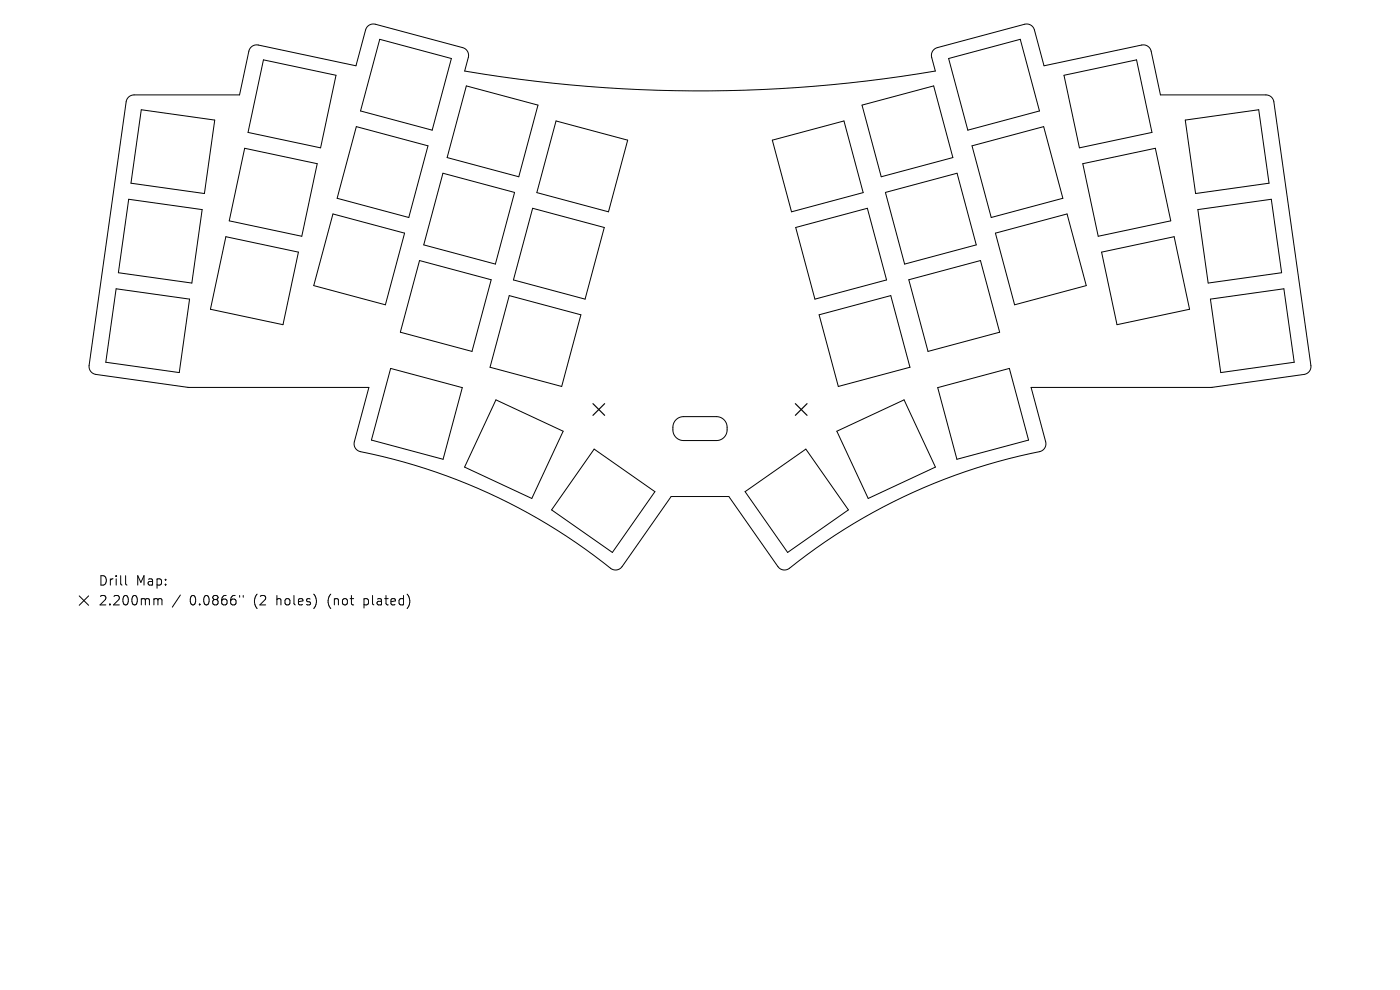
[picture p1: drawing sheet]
<svg xmlns="http://www.w3.org/2000/svg" width="297mm" height="210mm" viewBox="0 0 297 210" stroke-linecap="round" stroke-linejoin="round" font-family="sans-serif">
<defs><g id="words">
<g font-size="2.8">
<text x="20.8" y="124.5">Drill</text>
<text x="28.8" y="124.5">Map:</text>
<text x="20.8" y="128.7">2.200mm</text>
<text x="40.3" y="128.7">0.0866&quot;</text>
<text x="54" y="128.7">(2</text>
<text x="58.9" y="128.7">holes)</text>
<text x="70" y="128.7">(not</text>
<text x="77.8" y="128.7">plated)</text>
</g>
</g></defs>
<g fill="none" stroke="#000" stroke-width=".21">
<path d="M55.9 12.7l15.4 3.3-3.3 15.4-15.4-3.3zM80.6 8.3l15.2 4.1-4.1 15.2-15.2-4.1zM98.9 18.2l15.2 4.1-4 15.2-15.2-4.1zM201.2 12.4l15.2-4.1 4.1 15.2-15.2 4.1zM225.7 16l15.4-3.3 3.3 15.4-15.4 3.3zM27.3 20.6l.4-.3 .7-.2h22.4l2-9.2a1.69 1.69 0 0 1 2-1.3l20.7 4.4 2.1-7.7a1.69 1.69 0 0 1 2-1.2l18.6 5a1.69 1.69 0 0 1 1.2 2.1l-.8 2.9a297.8 297.8 0 0 0 99.8 0l-.8-2.9a1.69 1.69 0 0 1 1.2-2.1l18.6-5a1.69 1.69 0 0 1 2 1.2l2.1 7.7 20.7-4.4a1.69 1.69 0 0 1 2 1.3l2 9.2h22.4a1.69 1.69 0 0 1 1.6 1.5l7.9 55.9a1.69 1.69 0 0 1-1.4 1.9l-19.8 2.8h-38.2l3.1 11.5a1.69 1.69 0 0 1-1.3 2.1 125.2 125.2 0 0 0-53.5 25 1.69 1.69 0 0 1-2-.6l-10.4-14.9h-12.2l-10.4 14.9a1.69 1.69 0 0 1-2.5 .3 125.2 125.2 0 0 0-53.5-24.9 1.69 1.69 0 0 1-.8-1.9l3.1-11.5h-38.2l-19.8-2.8a1.69 1.69 0 0 1-1.4-1.9l7.9-55.9zM30 23.3l15.6 2.2-2.2 15.6-15.6-2.2zM51.9 31.5l15.4 3.2-3.3 15.4-15.4-3.3zM75.6 26.9l15.2 4-4.1 15.2-15.2-4zM94 36.7l15.2 4.1-4.1 15.2-15.2-4.1zM118 25.7l15.2 4-4.1 15.2-15.2-4zM163.8 29.7l15.2-4 4.1 15.2-15.2 4z"/>
<path d="M182.9 22.3l15.2-4.1 4 15.2-15.2 4.1zM206.2 30.9l15.2-4 4.1 15.2-15.2 4zM229.7 34.7l15.4-3.2 3.3 15.3-15.4 3.3zM251.4 25.5l15.6-2.2 2.2 15.6-15.6 2.2zM27.3 42.3l15.6 2.2-2.2 15.5-15.6-2.1zM47.9 50.2l15.4 3.3-3.3 15.4-15.4-3.3zM70.6 45.4l15.2 4.1-4 15.2-15.2-4.1zM89 55.3l15.2 4-4.1 15.2-15.2-4zM113 44.2l15.2 4.1-4.1 15.2-15.2-4.1zM168.8 48.3l15.2-4.1 4.1 15.2-15.2 4.1zM187.8 40.8l15.2-4.1 4.1 15.2-15.2 4.1zM192.8 59.3l15.2-4 4.1 15.2-15.2 4z"/>
<path d="M211.2 49.5l15.2-4.1 4 15.2-15.2 4.1zM233.7 53.5l15.4-3.3 3.3 15.4-15.4 3.3zM254.1 44.5l15.6-2.2 2.2 15.6-15.6 2.1zM24.6 61.3l15.6 2.2-2.2 15.5-15.6-2.2zM82.9 78.2l15.2 4-4.1 15.2-15.2-4zM108 62.7l15.2 4.1-4 15.2-15.2-4.1zM173.8 66.8l15.2-4.1 4 15.2-15.2 4.1zM256.8 63.5l15.6-2.2 2.2 15.5-15.6 2.2zM105.2 84.8l14.3 6.7-6.7 14.2-14.2-6.6zM126 95.3l12.9 9-9 12.9-12.9-9zM143.3 89.2l.5-.5 .9-.3h7.3a2.55 2.55 0 0 1 2.3 2.5 2.55 2.55 0 0 1-2.3 2.6h-7a2.57 2.57 0 0 1-2.2-1.7 2.57 2.57 0 0 1 .5-2.6zM177.5 91.5l14.3-6.7 6.6 14.3-14.2 6.6z"/>
<path d="M198.9 82.2l15.2-4 4.1 15.2-15.2 4zM158.1 104.3l12.9-9 9 12.9-12.9 9zM16.8 126.4l2 2M18.8 126.4l-2 2M26.6 122.1v1.7l.3 .3M32.9 127l.5 .1 .1 .2M33.5 127.3l.3-.3 .5 .1 .1 1.2M33.5 127.3v1M38.3 126.2l-1.7 2.6M50.8 126.3v.4M51.6 126.3v.4"/>
</g>
<path d="M125.8 85.6l2.5 2.5M128.3 85.6l-2.5 2.5M168.7 85.6l2.5 2.5M171.2 85.6l-2.5 2.5" fill="none" stroke="#000" stroke-width=".25"/>
<use href="#words"/>
</svg>
